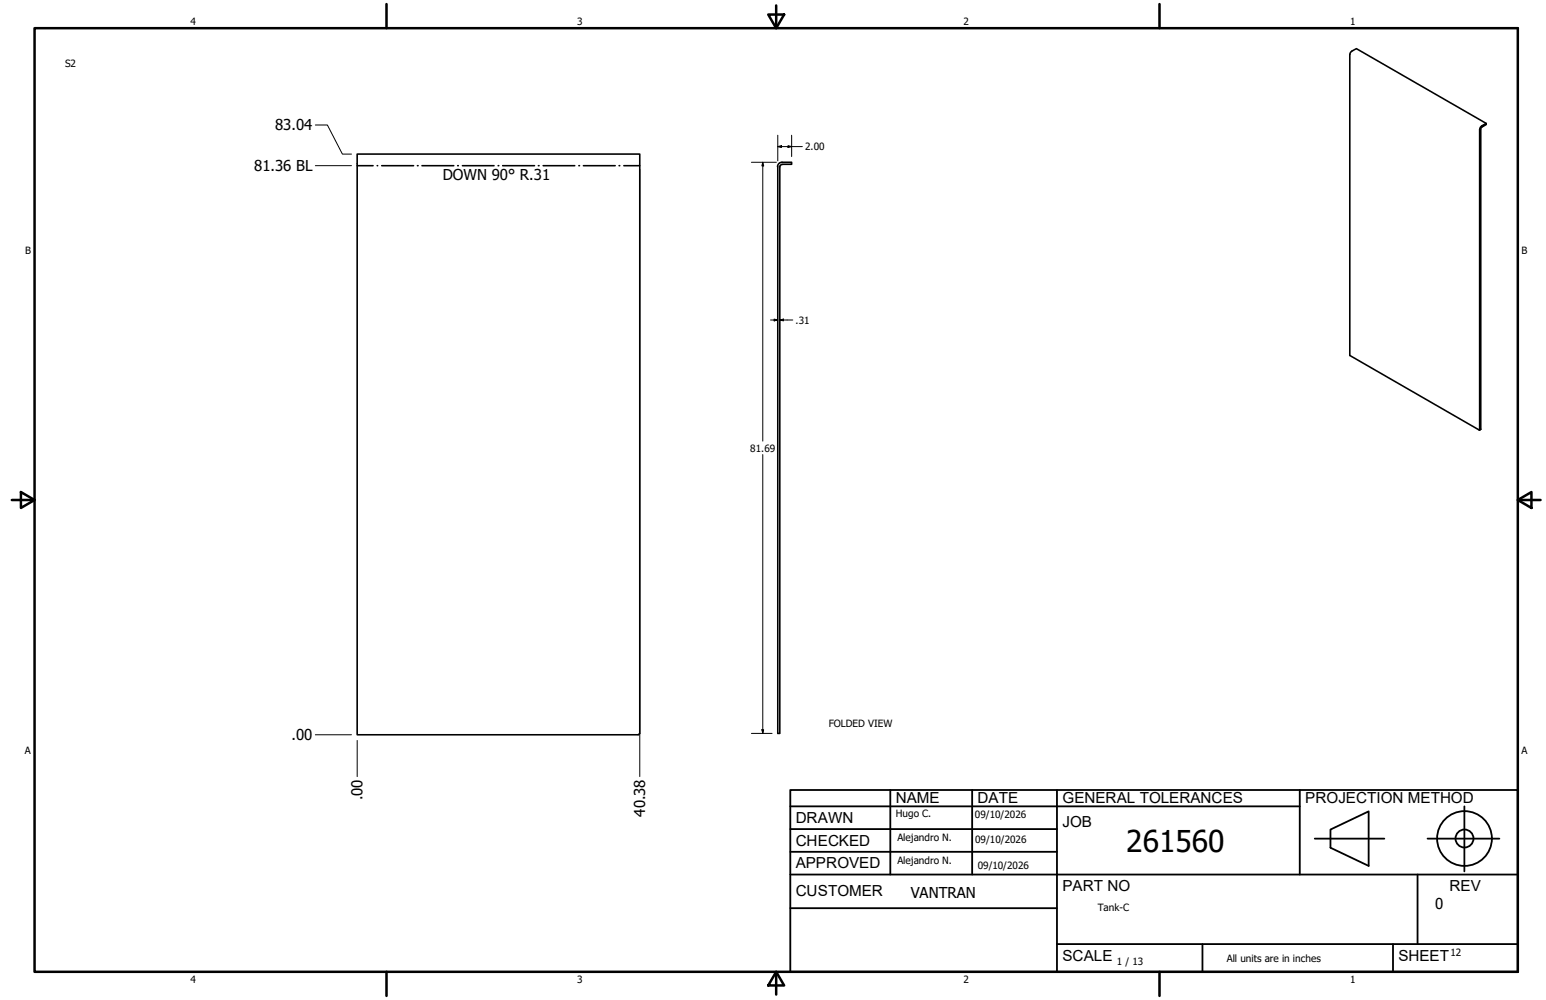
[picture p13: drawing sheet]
<svg xmlns="http://www.w3.org/2000/svg" width="432mm" height="279mm" viewBox="0 0 432 279" stroke-linecap="round" stroke-linejoin="round" font-family="sans-serif">
<defs><g id="words">
<text font-size="8.4" x="314.6" y="238.1">261560</text>
<g font-size="4.3">
<text x="250.2" y="224.2">NAME</text>
<text x="273" y="224.2">DATE</text>
<text x="296.7" y="224.3">GENERAL TOLERANCES</text>
<text x="364.6" y="224.3">PROJECTION METHOD</text>
<text x="222.2" y="229.9">DRAWN</text>
<text x="296.7" y="230.9">JOB</text>
<text x="222.2" y="236.3">CHECKED</text>
<text x="222.2" y="242.6">APPROVED</text>
<text x="222.2" y="250.3">CUSTOMER</text>
<text x="296.7" y="249">PART NO</text>
<text x="404.8" y="248.9">REV</text>
<text x="296.7" y="268.4">SCALE</text>
<text x="390.6" y="268.4">SHEET</text>
</g>
<g font-size="4.2">
<text x="76.8" y="36.4">83.04</text>
<text x="71" y="47.8">81.36 BL</text>
<text x="123.7" y="50.2">DOWN 90° R.31</text>
<text x="81.4" y="206.8">.00</text>
<text x="101.3" y="223.6" transform="rotate(-90 101.3 223.6)">.00</text>
<text x="180.2" y="228.2" transform="rotate(-90 180.2 228.2)">40.38</text>
<text x="254.4" y="250.8">VANTRAN</text>
<text x="400.9" y="254">0</text>
</g>
<g font-size="2.8">
<text x="53.2" y="6.9">4</text>
<text x="161.2" y="6.9">3</text>
<text x="269.1" y="6.9">2</text>
<text x="377.1" y="6.9">1</text>
<text x="18.2" y="18.7">S2</text>
<text x="224.9" y="42">2.00</text>
<text x="7" y="70.9">B</text>
<text x="424.9" y="70.9">B</text>
<text x="222.2" y="90.4">.31</text>
<text x="209.5" y="126.2">81.69</text>
<text x="231.5" y="203.1">FOLDED VIEW</text>
<text x="6.9" y="210.6">A</text>
<text x="424.9" y="210.6">A</text>
<text x="250.2" y="228.3">Hugo C.</text>
<text x="272.3" y="228.4">09/10/2026</text>
<text x="250.6" y="234.9">Alejandro N.</text>
<text x="272.4" y="235.6">09/10/2026</text>
<text x="250.6" y="241.5">Alejandro N.</text>
<text x="273.1" y="242.8">09/10/2026</text>
<text x="306.6" y="254.5">Tank-C</text>
<text x="312" y="269.7">1 / 13</text>
<text x="342.6" y="268.7">All units are in inches</text>
<text x="405.1" y="267.1">12</text>
<text x="53.2" y="274.6">4</text>
<text x="161.2" y="274.6">3</text>
<text x="269.1" y="274.6">2</text>
<text x="377.1" y="274.6">1</text>
</g>
</g></defs>
<!-- layer: GIGA_BendDown -->
<g fill="none" stroke="#000" stroke-width=".44">
<path d="M99.8 46.3h4.4M105.3 46.3h.2M106.6 46.3h8.9M116.6 46.3h.2M117.9 46.3h8.8M127.8 46.3h.2M129.2 46.3h8.8M139.1 46.3h.2M140.4 46.3h8.9M150.4 46.3h.2M151.7 46.3h8.8M161.7 46.3h.2"/>
<path d="M162.9 46.3h8.9M172.9 46.3h.2M174.2 46.3h4.5"/>
</g>
<!-- layer: Visible (ANSI) -->
<path d="M415.1 34.5l-36.3-20.9-1.6 1.1-.2 .5v84.1l36.1 20.8 .2-83.9 .5-1 1.3-.7v.3l-1.3 .8-.2 .3v84.1l-.3 .1M217.2 46.5v158.4h.6v-158.4l.2-.3 .4-.2 2.7-.1v-.6h-2.7a1.24 1.24 0 0 0-1.2 1.3M178.6 204.9l-.3 .3M178.7 204.9v-161.8h-78.9v162.2h78.5" fill="none" stroke="#000" stroke-width=".44"/>
<!-- layer: Borde (ANSI) -->
<g fill="none" stroke="#000" stroke-width=".7">
<path d="M9.7 7.9h414.2v263.6h-414.2zM107.9 1.1v6.8M214.6 4.1h4.4l-2.2 3.8zM216.8 1.5v6.4M323.8 1.1v6.8M3.3 139.7h6.4M5.8 137.5l3.9 2.2-3.9 2.2zM423.9 139.7l3.8-2.2v4.4zM423.9 139.7h6.4M107.9 271.5v6.8M216.8 271.5l2.2 3.8h-4.4zM216.8 271.5v6.4"/>
<path d="M323.8 271.5v6.8"/>
</g>
<!-- layer: Title (ANSI)-1 -->
<g fill="none" stroke="#000" stroke-width=".51">
<path d="M220.7 220.7h203.2v50.8h-203.2zM220.7 225.3h142.3M220.7 231.6h74.5M220.7 238h74.5M248.7 220.7v23.6M271.5 220.7v23.6M295.2 220.7v50.8M363 220.7v23.6M367.2 234.3h19.5M371.6 231.8l10.7-5.1v15.2l-10.7-5zM398.7 234.3h20.1M409 225.3v18.2"/>
<path d="M220.7 244.3h203.2M220.7 253.7h74.5M395.9 244.3v19.5M295.2 263.8h128.7M335.9 263.8v7.7M389.1 263.8v7.7"/>
<circle cx="409" cy="234.3" r="7.7"/>
<circle cx="409" cy="234.3" r="2.51"/>
</g>
<!-- layer: Cota (ANSI) -->
<g fill="none" stroke="#000" stroke-width=".28">
<path d="M88.1 34.9h3.3l4.2 8.2h2.6M217.2 37.8v7.2M221.1 37.8v6M88.1 46.3h10.1M178.7 47.3v169.7M209.9 45.3h7M213 45.3l.3 1.1h-.5zM213 45.3v78M217.2 41l1-.3v.5zM217.2 41h6.9M220.1 40.7l1 .3-1 .2zM215.2 89.4h2"/>
<path d="M216.2 89.2l1 .2-1 .3zM217.8 89.4l1-.2v.5zM217.8 89.4h3.6M213 127v77.9M88.1 205.3h10.1M99.8 206.9v10.1M209.9 204.9h5.7M212.8 203.9h.5l-.3 1z"/>
</g>
<path d="M213 45.3l.3 1.1h-.5zM217.2 41l1-.3v.5zM220.1 40.7l1 .3-1 .2zM216.2 89.2l1 .2-1 .3zM217.8 89.4l1-.2v.5zM212.8 203.9h.5l-.3 1z" fill="#000"/>
<use href="#words"/>
</svg>
